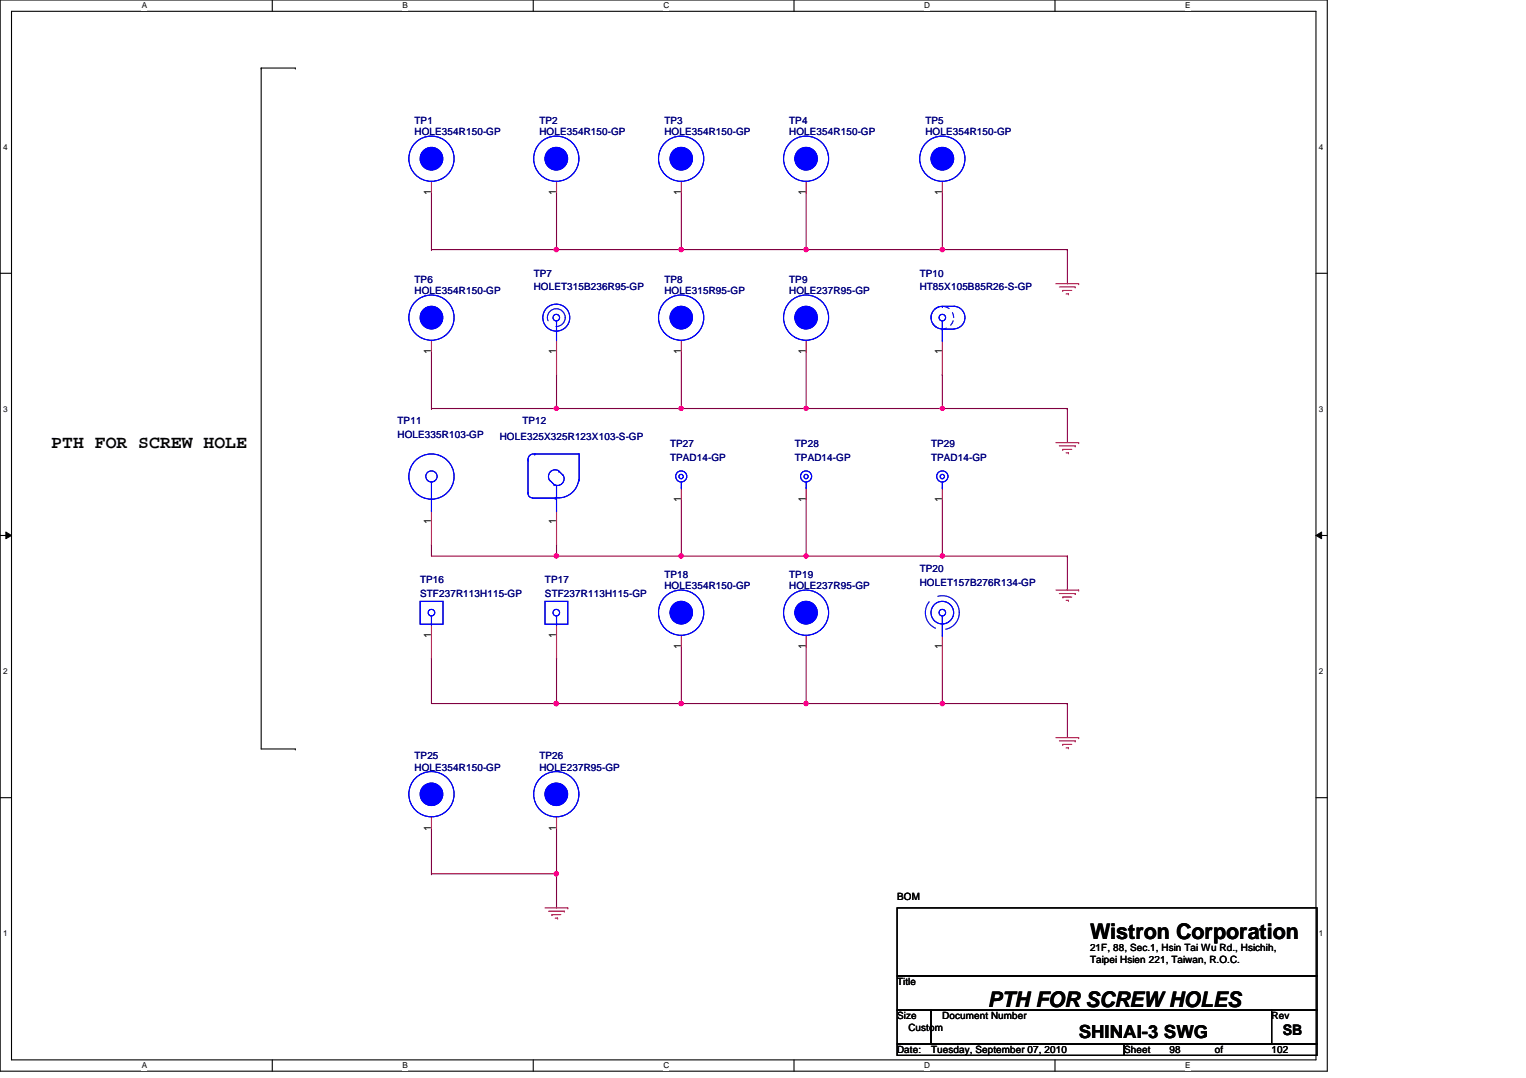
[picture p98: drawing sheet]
<svg xmlns="http://www.w3.org/2000/svg" width="297mm" height="210mm" viewBox="0 0 297 210" stroke-linecap="round" stroke-linejoin="round" font-family="sans-serif">
<defs><g id="words">
<g font-size="4.2">
<text x="212.2" y="182.8">Wistron Corporation</text>
<text x="192.3" y="196.1">PTH FOR SCREW HOLES</text>
</g>
<g font-size="3.5">
<text x="10" y="87.2">PTH FOR SCREW HOLE</text>
<text x="210" y="202.1">SHINAI-3 SWG</text>
</g>
<text font-size="2.8" x="249.7" y="201.5">SB</text>
<g font-size="2">
<text x="83.9" y="38" transform="rotate(-90 83.9 38)">1</text>
<text x="108.3" y="38" transform="rotate(-90 108.3 38)">1</text>
<text x="132.6" y="38" transform="rotate(-90 132.6 38)">1</text>
<text x="156.9" y="38" transform="rotate(-90 156.9 38)">1</text>
<text x="183.4" y="38" transform="rotate(-90 183.4 38)">1</text>
<text x="83.9" y="69" transform="rotate(-90 83.9 69)">1</text>
<text x="108.3" y="69" transform="rotate(-90 108.3 69)">1</text>
<text x="132.6" y="69" transform="rotate(-90 132.6 69)">1</text>
<text x="156.9" y="69" transform="rotate(-90 156.9 69)">1</text>
<text x="183.4" y="69" transform="rotate(-90 183.4 69)">1</text>
<text x="132.6" y="97.7" transform="rotate(-90 132.6 97.7)">1</text>
<text x="156.9" y="97.7" transform="rotate(-90 156.9 97.7)">1</text>
<text x="183.4" y="97.7" transform="rotate(-90 183.4 97.7)">1</text>
<text x="83.9" y="102.1" transform="rotate(-90 83.9 102.1)">1</text>
<text x="108.3" y="102.1" transform="rotate(-90 108.3 102.1)">1</text>
<text x="83.9" y="124.2" transform="rotate(-90 83.9 124.2)">1</text>
<text x="108.3" y="124.2" transform="rotate(-90 108.3 124.2)">1</text>
<text x="132.6" y="126.4" transform="rotate(-90 132.6 126.4)">1</text>
<text x="156.9" y="126.4" transform="rotate(-90 156.9 126.4)">1</text>
<text x="183.4" y="126.4" transform="rotate(-90 183.4 126.4)">1</text>
<text x="83.9" y="161.8" transform="rotate(-90 83.9 161.8)">1</text>
<text x="108.3" y="161.8" transform="rotate(-90 108.3 161.8)">1</text>
</g>
<g font-size="1.9" fill="#000080">
<text x="80.7" y="24.1">TP1</text>
<text x="80.7" y="26.3">HOLE354R150-GP</text>
<text x="105" y="24.1">TP2</text>
<text x="105" y="26.3">HOLE354R150-GP</text>
<text x="129.3" y="24.1">TP3</text>
<text x="129.3" y="26.3">HOLE354R150-GP</text>
<text x="153.6" y="24.1">TP4</text>
<text x="153.6" y="26.3">HOLE354R150-GP</text>
<text x="180.1" y="24.1">TP5</text>
<text x="180.1" y="26.3">HOLE354R150-GP</text>
<text x="103.9" y="53.9">TP7</text>
<text x="179" y="53.9">TP10</text>
<text x="80.7" y="55">TP6</text>
<text x="80.7" y="57.2">HOLE354R150-GP</text>
<text x="103.9" y="56.6">HOLET315B236R95-GP</text>
<text x="129.3" y="55">TP8</text>
<text x="129.3" y="57.2">HOLE315R95-GP</text>
<text x="153.6" y="55">TP9</text>
<text x="153.6" y="57.2">HOLE237R95-GP</text>
<text x="179" y="56.6">HT85X105B85R26-S-GP</text>
<text x="77.4" y="82.6">TP11</text>
<text x="101.7" y="82.6">TP12</text>
<text x="77.4" y="85.3">HOLE335R103-GP</text>
<text x="97.3" y="85.7">HOLE325X325R123X103-S-GP</text>
<text x="130.4" y="87.1">TP27</text>
<text x="130.4" y="89.7">TPAD14-GP</text>
<text x="154.7" y="87.1">TP28</text>
<text x="154.7" y="89.7">TPAD14-GP</text>
<text x="181.2" y="87.1">TP29</text>
<text x="181.2" y="89.7">TPAD14-GP</text>
<text x="81.8" y="113.6">TP16</text>
<text x="106.1" y="113.6">TP17</text>
<text x="129.3" y="112.5">TP18</text>
<text x="153.6" y="112.5">TP19</text>
<text x="179" y="111.4">TP20</text>
<text x="81.8" y="116.2">STF237R113H115-GP</text>
<text x="106.1" y="116.2">STF237R113H115-GP</text>
<text x="129.3" y="114.7">HOLE354R150-GP</text>
<text x="153.6" y="114.7">HOLE237R95-GP</text>
<text x="179" y="114">HOLET157B276R134-GP</text>
<text x="80.7" y="147.8">TP25</text>
<text x="105" y="147.8">TP26</text>
<text x="80.7" y="150">HOLE354R150-GP</text>
<text x="105" y="150">HOLE237R95-GP</text>
</g>
<g font-size="1.9">
<text x="174.6" y="175.3">BOM</text>
<text x="212.2" y="185.2">21F, 88, Sec.1, Hsin Tai Wu Rd., Hsichih,</text>
<text x="174.6" y="191.8">Title</text>
<text x="212.2" y="187.5">Taipei Hsien 221, Taiwan, R.O.C.</text>
<text x="174.6" y="198.5">Size</text>
<text x="176.8" y="200.7">Custom</text>
<text x="183.4" y="198.5">Document Number</text>
<text x="247.5" y="198.5">Rev</text>
<text x="174.6" y="205.1">Date:</text>
<text x="181.2" y="205.1">Tuesday, September 07, 2010</text>
<text x="218.8" y="205.1">Sheet</text>
<text x="227.6" y="205.1">98</text>
<text x="236.5" y="205.1">of</text>
<text x="247.5" y="205.1">102</text>
</g>
<g font-size="1.6">
<text x="27.6" y="1.7">A</text>
<text x="78.4" y="1.7">B</text>
<text x="129.2" y="1.7">C</text>
<text x="179.9" y="1.7">D</text>
<text x="230.7" y="1.7">E</text>
<text x=".6" y="29.1">4</text>
<text x="256.7" y="29.1">4</text>
<text x=".6" y="80.1">3</text>
<text x="256.7" y="80.1">3</text>
<text x=".6" y="131.2">2</text>
<text x="256.7" y="131.2">2</text>
<text x=".6" y="182.2">1</text>
<text x="256.7" y="182.2">1</text>
<text x="27.6" y="208">A</text>
<text x="78.4" y="208">B</text>
<text x="129.2" y="208">C</text>
<text x="179.9" y="208">D</text>
<text x="230.7" y="208">E</text>
</g>
</g></defs>
<path d="M0 0h258.4v208.6h-258.4zM2.2 2.2h254v204.2h-254z" fill="none" stroke="#000" stroke-width=".21"/>
<g fill="#fff">
<path d="M27.6 .2h1.1v1.8h-1.1z"/>
<path d="M27.6 206.6h1.1v1.8h-1.1z"/>
</g>
<path d="M53 0v2.2M53 206.4v2.2" fill="none" stroke="#000" stroke-width=".21"/>
<g fill="#fff">
<path d="M78.4 .2h1v1.8h-1z"/>
<path d="M78.4 206.6h1v1.8h-1z"/>
</g>
<path d="M103.8 0v2.2M103.8 206.4v2.2" fill="none" stroke="#000" stroke-width=".21"/>
<g fill="#fff">
<path d="M129.2 .2h1.1v1.8h-1.1z"/>
<path d="M129.2 206.6h1.1v1.8h-1.1z"/>
</g>
<path d="M154.6 0v2.2M154.6 206.4v2.2" fill="none" stroke="#000" stroke-width=".21"/>
<g fill="#fff">
<path d="M179.9 .2h1.2v1.8h-1.2z"/>
<path d="M179.9 206.6h1.2v1.8h-1.2z"/>
</g>
<path d="M205.4 0v2.2M205.4 206.4v2.2" fill="none" stroke="#000" stroke-width=".21"/>
<g fill="#fff">
<path d="M230.7 .2h1.1v1.8h-1.1z"/>
<path d="M230.7 206.6h1.1v1.8h-1.1z"/>
<path d="M.6 27.7h.9v1.8h-.9z"/>
<path d="M256.7 27.7h.9v1.8h-.9z"/>
<path d="M.6 78.7h.9v1.8h-.9z"/>
<path d="M256.7 78.7h.9v1.8h-.9z"/>
</g>
<path d="M0 53.2h2.2M256.2 53.2h2.2" fill="none" stroke="#000" stroke-width=".21"/>
<g fill="#fff">
<path d="M.6 129.8h.9v1.7h-.9z"/>
<path d="M256.7 129.8h.9v1.7h-.9z"/>
</g>
<path d="M0 104.3h2.2M256.2 104.3h2.2" fill="none" stroke="#000" stroke-width=".21"/>
<path d="M1.1 103.6l1.1 .7-1.1 .6zM256.2 104.3l1.1-.7v1.3z" fill="#000"/>
<path d="M1.1 103.6l1.1 .7-1.1 .6zM256.2 104.3l1.1-.7v1.3z" fill="none" stroke="#000" stroke-width=".19"/>
<g fill="#fff">
<path d="M.6 180.8h.9v1.8h-.9z"/>
<path d="M256.7 180.8h.9v1.8h-.9z"/>
</g>
<path d="M0 155.3h2.2M256.2 155.3h2.2" fill="none" stroke="#000" stroke-width=".21"/>
<path d="M84 137h24.3M108.3 137h.1M207.8 137h.1M207.8 137v6.6" fill="none" stroke="#800040" stroke-width=".21"/>
<circle cx="108.3" cy="137" r=".43" fill="#f0f"/>
<circle cx="108.3" cy="137" r=".43" fill="none" stroke="#f0f" stroke-width=".21"/>
<path d="M132.6 79.5h.1M132.6 68.5v11M132.6 79.5h24.3M156.9 79.5h.1" fill="none" stroke="#800040" stroke-width=".21"/>
<circle cx="156.9" cy="79.5" r=".4" fill="#f0f"/>
<circle cx="156.9" cy="79.5" r=".4" fill="none" stroke="#f0f" stroke-width=".21"/>
<path d="M84 37.5v11.1M108.3 37.5v11.1M132.6 37.5v11.1M84 48.6h.1M108.3 48.6h.1M108.3 48.6h24.3M132.6 48.6h.1M156.9 137h.1M156.9 125.9v11.1" fill="none" stroke="#800040" stroke-width=".21"/>
<circle cx="132.6" cy="48.6" r=".43" fill="#f0f"/>
<circle cx="132.6" cy="48.6" r=".43" fill="none" stroke="#f0f" stroke-width=".21"/>
<path d="M84 79.5h24.3M108.3 72.9h.1M108.3 79.5h.1M108.3 72.9v6.6M207.8 108.3h.1M207.8 108.3v6.6" fill="none" stroke="#800040" stroke-width=".21"/>
<circle cx="108.3" cy="79.5" r=".42" fill="#f0f"/>
<circle cx="108.3" cy="79.5" r=".42" fill="none" stroke="#f0f" stroke-width=".21"/>
<path d="M108.3 79.5h24.3M132.6 79.5h.1M156.9 79.5h.1M156.9 68.5v11M156.9 79.5h26.5M183.4 72.9h.1M183.4 79.5h.1M183.4 72.9v6.6" fill="none" stroke="#800040" stroke-width=".21"/>
<circle cx="132.6" cy="79.5" r=".42" fill="#f0f"/>
<circle cx="132.6" cy="79.5" r=".42" fill="none" stroke="#f0f" stroke-width=".21"/>
<path d="M183.4 37.5v11.1M132.6 48.6h24.3M156.9 48.6h.1M183.4 48.6h.1M183.4 48.6h24.4M207.8 48.6h.1M84 79.5h.1M84 68.5v11" fill="none" stroke="#800040" stroke-width=".21"/>
<circle cx="156.9" cy="48.6" r=".42" fill="#f0f"/>
<circle cx="156.9" cy="48.6" r=".42" fill="none" stroke="#f0f" stroke-width=".21"/>
<path d="M183.4 79.5h24.4M207.8 79.5h.1M207.8 79.5v6.7M132.6 137h.1M132.6 125.9v11.1" fill="none" stroke="#800040" stroke-width=".21"/>
<circle cx="183.4" cy="79.5" r=".42" fill="#f0f"/>
<circle cx="183.4" cy="79.5" r=".42" fill="none" stroke="#f0f" stroke-width=".21"/>
<path d="M84 108.3h24.3M108.3 106h.1M108.3 108.3h.1M108.3 106v2.3" fill="none" stroke="#800040" stroke-width=".21"/>
<circle cx="108.3" cy="108.2" r=".43" fill="#f0f"/>
<circle cx="108.3" cy="108.2" r=".43" fill="none" stroke="#f0f" stroke-width=".21"/>
<path d="M156.9 37.5v11.1M156.9 48.6h.1M156.9 48.6h26.5M183.4 48.6h.1M84 106h.1M84 106v2.3M108.3 108.3h24.3M132.6 108.3h.1" fill="none" stroke="#800040" stroke-width=".21"/>
<circle cx="183.4" cy="48.6" r=".43" fill="#f0f"/>
<circle cx="183.4" cy="48.6" r=".43" fill="none" stroke="#f0f" stroke-width=".21"/>
<path d="M84 48.6h24.3M108.3 48.6h.1" fill="none" stroke="#800040" stroke-width=".21"/>
<circle cx="108.3" cy="48.6" r=".43" fill="#f0f"/>
<circle cx="108.3" cy="48.6" r=".43" fill="none" stroke="#f0f" stroke-width=".21"/>
<path d="M207.8 48.6h.1M207.8 48.6v6.6M84 128.1h.1M84 128.1v8.9M108.3 128.1h.1M108.3 128.1v8.9M156.9 137h26.5M183.4 137h.1" fill="none" stroke="#800040" stroke-width=".21"/>
<circle cx="183.4" cy="137" r=".43" fill="#f0f"/>
<circle cx="183.4" cy="137" r=".43" fill="none" stroke="#f0f" stroke-width=".21"/>
<path d="M108.3 137h24.3M132.6 137h.1" fill="none" stroke="#800040" stroke-width=".21"/>
<circle cx="108.3" cy="137" r=".43" fill="#f0f"/>
<circle cx="108.3" cy="137" r=".43" fill="none" stroke="#f0f" stroke-width=".21"/>
<circle cx="132.6" cy="137" r=".43" fill="#f0f"/>
<circle cx="132.6" cy="137" r=".43" fill="none" stroke="#f0f" stroke-width=".21"/>
<path d="M132.6 137h24.3M156.9 137h.1" fill="none" stroke="#800040" stroke-width=".21"/>
<circle cx="156.9" cy="137" r=".42" fill="#f0f"/>
<circle cx="156.9" cy="137" r=".42" fill="none" stroke="#f0f" stroke-width=".21"/>
<path d="M183.4 137h.1M183.4 130.4v6.6M183.4 137h24.4M207.8 137h.1M84 170.1h24.3M108.3 170.1h.1" fill="none" stroke="#800040" stroke-width=".21"/>
<circle cx="108.3" cy="170.1" r=".43" fill="#f0f"/>
<circle cx="108.3" cy="170.1" r=".43" fill="none" stroke="#f0f" stroke-width=".21"/>
<path d="M132.6 97.2v11.1M132.6 108.3h.1M84 170.1h.1M84 161.3v8.8M108.3 170.1h.1M108.3 161.3v15.5" fill="none" stroke="#800040" stroke-width=".21"/>
<circle cx="132.6" cy="108.2" r=".43" fill="#f0f"/>
<circle cx="132.6" cy="108.2" r=".43" fill="none" stroke="#f0f" stroke-width=".21"/>
<path d="M156.9 97.2v11.1M132.6 108.3h24.3M156.9 108.3h.1" fill="none" stroke="#800040" stroke-width=".21"/>
<circle cx="156.9" cy="108.2" r=".42" fill="#f0f"/>
<circle cx="156.9" cy="108.2" r=".42" fill="none" stroke="#f0f" stroke-width=".21"/>
<path d="M183.4 97.2v11.1M156.9 108.3h26.5M183.4 108.3h.1" fill="none" stroke="#800040" stroke-width=".21"/>
<circle cx="183.4" cy="108.2" r=".43" fill="#f0f"/>
<circle cx="183.4" cy="108.2" r=".43" fill="none" stroke="#f0f" stroke-width=".21"/>
<path d="M183.4 108.3h24.4M207.8 108.3h.1" fill="none" stroke="#800040" stroke-width=".21"/>
<g fill="none" stroke="#f00" stroke-width=".21">
<path d="M108.3 35.3v2.2M205.5 55.2h4.5M206.2 55.9h3.1M206.9 56.6h.1M206.9 56.6h1.7M207.5 57.2h.5M208 57.2h.1M209.3 55.9h.1M210 55.2h.1M205.5 86.2h4.5M206.2 86.8h3.1M206.9 87.5h.1"/>
<path d="M206.9 87.5h1.7M207.5 88.2h.5M208 88.2h.1M209.3 86.8h.1M210 86.2h.1M205.5 114.9h4.5M206.2 115.6h3.1M206.9 116.2h.1M206.9 116.2h1.7M207.5 116.9h.5M208 116.9h.1M209.3 115.6h.1"/>
<path d="M210 114.9h.1M205.5 143.6h4.5M206.2 144.3h3.1M206.9 144.9h.1M206.9 144.9h1.7M207.5 145.6h.5M208 145.6h.1M209.3 144.3h.1M210 143.6h.1M106.1 176.8h4.4M106.8 177.4h3.1M107.4 178.1h.1"/>
<path d="M107.4 178.1h1.8M108.1 178.8h.4M108.5 178.8h.1M109.9 177.4h.1M110.5 176.8h.1"/>
</g>
<path d="M50.8 13.3h.1M50.8 13.3v132.5h6.7M50.8 13.3h6.7M57.5 13.3h.1M57.5 145.8h.1M174.6 176.8h81.8v13.2h-81.8zM174.6 190h81.8v6.7h-81.8zM174.6 196.7h6.6v6.6h-6.6zM181.2 196.7h66.3v6.6h-66.3zM247.5 196.7h8.9v6.6h-8.9zM174.6 203.3h44.2v2.2h-44.2zM218.8 203.3h37.6v2.2h-37.6z" fill="none" stroke="#000" stroke-width=".21"/>
<circle cx="108.3" cy="30.9" r="2.2" fill="#00f"/>
<g fill="none" stroke="#00f" stroke-width=".21">
<circle cx="108.3" cy="30.9" r="4.4"/>
<circle cx="108.3" cy="30.9" r="2.2"/>
</g>
<circle cx="108.3" cy="30.9" r="2.2" fill="#00f"/>
<g fill="none" stroke="#00f" stroke-width=".21">
<path d="M132.6 95h.1M132.6 93.9v1.1"/>
<circle cx="108.3" cy="30.9" r="4.4"/>
<circle cx="108.3" cy="30.9" r="2.2"/>
<circle cx="132.6" cy="92.8" r=".43"/>
<circle cx="132.6" cy="92.8" r="1.08"/>
</g>
<path d="M156.9 35.3v2.2M132.6 95v2.2" fill="none" stroke="#f00" stroke-width=".21"/>
<circle cx="156.9" cy="30.9" r="2.19" fill="#00f"/>
<g fill="none" stroke="#00f" stroke-width=".21">
<circle cx="156.9" cy="30.9" r="4.4"/>
<circle cx="156.9" cy="30.9" r="2.19"/>
</g>
<circle cx="156.9" cy="30.9" r="2.19" fill="#00f"/>
<g fill="none" stroke="#00f" stroke-width=".21">
<circle cx="156.9" cy="30.9" r="4.4"/>
<circle cx="156.9" cy="30.9" r="2.19"/>
</g>
<path d="M132.6 66.3v2.2" fill="none" stroke="#f00" stroke-width=".21"/>
<circle cx="132.6" cy="61.8" r="2.19" fill="#00f"/>
<g fill="none" stroke="#00f" stroke-width=".21">
<circle cx="132.6" cy="61.8" r="4.4"/>
<circle cx="132.6" cy="61.8" r="2.19"/>
</g>
<circle cx="132.6" cy="61.8" r="2.19" fill="#00f"/>
<g fill="none" stroke="#00f" stroke-width=".21">
<circle cx="132.6" cy="61.8" r="4.4"/>
<circle cx="132.6" cy="61.8" r="2.19"/>
</g>
<path d="M132.6 35.3v2.2" fill="none" stroke="#f00" stroke-width=".21"/>
<circle cx="132.6" cy="30.9" r="2.19" fill="#00f"/>
<g fill="none" stroke="#00f" stroke-width=".21">
<circle cx="132.6" cy="30.9" r="4.4"/>
<circle cx="132.6" cy="30.9" r="2.19"/>
</g>
<circle cx="132.6" cy="30.9" r="2.19" fill="#00f"/>
<g fill="none" stroke="#00f" stroke-width=".21">
<circle cx="132.6" cy="30.9" r="4.4"/>
<circle cx="132.6" cy="30.9" r="2.19"/>
</g>
<path d="M183.4 35.3v2.2" fill="none" stroke="#f00" stroke-width=".21"/>
<circle cx="183.4" cy="30.9" r="2.2" fill="#00f"/>
<g fill="none" stroke="#00f" stroke-width=".21">
<circle cx="183.4" cy="30.9" r="4.4"/>
<circle cx="183.4" cy="30.9" r="2.2"/>
</g>
<circle cx="183.4" cy="30.9" r="2.2" fill="#00f"/>
<g fill="none" stroke="#00f" stroke-width=".21">
<path d="M102.8 95.9h.1M102.8 95.9v.1a.86 .86 0 0 0 .9 .9M102.8 89.5v6.4M103.7 97h4.4M104.1 88.4a1.12 1.12 0 0 0-1.3 1.3M104.1 88.4h.1M104.1 88.4h8.6v5.1M107 93.5l.9 .9M107.9 94.4h.1M108.1 97h.1M108.3 99.4h.1M108.3 94.6v4.8"/>
<path d="M108.7 91.6a1.33 1.33 0 0 0-1.7 .3 1.33 1.33 0 0 0 0 1.7M108.8 91.7h.1M108.8 91.7l.8 .9M109.6 92.5a1.28 1.28 0 0 1-.1 1.5 1.28 1.28 0 0 1-1.6 .4M112.6 93.5a3.9 3.9 0 0 1-4.5 3.4M112.7 93.5h.1M156.9 95h.1M156.9 93.9v1.1M106.1 117.1h4.4v4.4h-4.4zM108.3 120v1.5M108.3 121.5h.1"/>
<circle cx="183.4" cy="30.9" r="4.4"/>
<circle cx="183.4" cy="30.9" r="2.2"/>
<circle cx="156.9" cy="92.8" r=".42"/>
<circle cx="156.9" cy="92.8" r="1.08"/>
<circle cx="108.3" cy="119.3" r=".64"/>
</g>
<path d="M108.3 99.4v6.6M156.9 95v2.2M108.3 121.5v6.6M84 159.1v2.2" fill="none" stroke="#f00" stroke-width=".21"/>
<circle cx="84" cy="154.7" r="2.19" fill="#00f"/>
<g fill="none" stroke="#00f" stroke-width=".21">
<circle cx="84" cy="154.6" r="4.4"/>
<circle cx="84" cy="154.7" r="2.19"/>
</g>
<circle cx="84" cy="154.7" r="2.19" fill="#00f"/>
<g fill="none" stroke="#00f" stroke-width=".21">
<path d="M183.4 59.6h.1M183.4 59.6a2.2 2.2 0 0 0-2.2 2.2 2.2 2.2 0 0 0 2.2 2.3M183.4 59.6h2.5M185.7 59.6a2.2 2.2 0 0 1 2.1 2.2 2.2 2.2 0 0 1-2.1 2.3M183.4 64.1h.1M183.4 66.3h.1M183.4 64.1h2.3M183.4 62.5v3.8"/>
<circle cx="183.4" cy="61.8" r=".64"/>
<circle cx="84" cy="154.6" r="4.4"/>
<circle cx="84" cy="154.7" r="2.19"/>
</g>
<path d="M183.4 66.3v6.6M156.9 123.7v2.2" fill="none" stroke="#f00" stroke-width=".21"/>
<circle cx="183.4" cy="61.8" r="2.2" fill="none" stroke="#fff" stroke-width=".19" stroke-dasharray="1 1 1 1 1 1 1 1"/>
<circle cx="183.4" cy="61.8" r="2.2" fill="none" stroke="#00f" stroke-width=".19" stroke-dasharray="1 1 1 1 1 1 1 1"/>
<circle cx="156.9" cy="119.3" r="2.19" fill="#00f"/>
<g fill="none" stroke="#00f" stroke-width=".21">
<circle cx="156.9" cy="119.3" r="4.4"/>
<circle cx="156.9" cy="119.3" r="2.19"/>
</g>
<circle cx="156.9" cy="119.3" r="2.19" fill="#00f"/>
<g fill="none" stroke="#00f" stroke-width=".21">
<circle cx="156.9" cy="119.3" r="4.4"/>
<circle cx="156.9" cy="119.3" r="2.19"/>
</g>
<path d="M108.3 159.1v2.2" fill="none" stroke="#f00" stroke-width=".21"/>
<circle cx="108.3" cy="154.7" r="2.19" fill="#00f"/>
<g fill="none" stroke="#00f" stroke-width=".21">
<circle cx="108.3" cy="154.6" r="4.4"/>
<circle cx="108.3" cy="154.7" r="2.19"/>
</g>
<circle cx="108.3" cy="154.7" r="2.19" fill="#00f"/>
<g fill="none" stroke="#00f" stroke-width=".21">
<circle cx="108.3" cy="154.6" r="4.4"/>
<circle cx="108.3" cy="154.7" r="2.19"/>
</g>
<path d="M132.6 123.7v2.2" fill="none" stroke="#f00" stroke-width=".21"/>
<circle cx="132.6" cy="119.3" r="2.19" fill="#00f"/>
<g fill="none" stroke="#00f" stroke-width=".21">
<circle cx="132.6" cy="119.3" r="4.4"/>
<circle cx="132.6" cy="119.3" r="2.19"/>
</g>
<circle cx="132.6" cy="119.3" r="2.19" fill="#00f"/>
<g fill="none" stroke="#00f" stroke-width=".21">
<circle cx="132.6" cy="119.3" r="4.4"/>
<circle cx="132.6" cy="119.3" r="2.19"/>
</g>
<path d="M156.9 66.3v2.2" fill="none" stroke="#f00" stroke-width=".21"/>
<circle cx="156.9" cy="61.8" r="2.19" fill="#00f"/>
<g fill="none" stroke="#00f" stroke-width=".21">
<circle cx="156.9" cy="61.8" r="4.4"/>
<circle cx="156.9" cy="61.8" r="2.19"/>
</g>
<circle cx="156.9" cy="61.8" r="2.19" fill="#00f"/>
<g fill="none" stroke="#00f" stroke-width=".21">
<path d="M183.4 95h.1M183.4 93.9v1.1M81.8 117.1h4.4v4.4h-4.4zM84 120v1.5M84 121.5h.1"/>
<circle cx="156.9" cy="61.8" r="4.4"/>
<circle cx="156.9" cy="61.8" r="2.19"/>
<circle cx="183.4" cy="92.8" r=".43"/>
<circle cx="183.4" cy="92.8" r="1.09"/>
<circle cx="84" cy="119.3" r=".64"/>
</g>
<path d="M84 35.3v2.2M183.4 95v2.2M84 121.5v6.6" fill="none" stroke="#f00" stroke-width=".21"/>
<circle cx="84" cy="30.9" r="2.2" fill="#00f"/>
<g fill="none" stroke="#00f" stroke-width=".21">
<circle cx="84" cy="30.9" r="4.4"/>
<circle cx="84" cy="30.9" r="2.2"/>
</g>
<circle cx="84" cy="30.9" r="2.2" fill="#00f"/>
<g fill="none" stroke="#00f" stroke-width=".21">
<path d="M108.3 62.5h.1M108.3 62.5v3.8M183.4 120v3.7M183.4 123.7h.1"/>
<circle cx="84" cy="30.9" r="4.4"/>
<circle cx="84" cy="30.9" r="2.2"/>
<circle cx="108.3" cy="61.8" r="2.63"/>
<circle cx="108.3" cy="61.8" r=".64"/>
<circle cx="183.4" cy="119.3" r=".64"/>
<circle cx="183.4" cy="119.3" r="2.2"/>
</g>
<path d="M84 66.3v2.2M108.3 66.3v6.6M183.4 123.7v6.7" fill="none" stroke="#f00" stroke-width=".21"/>
<g fill="none" stroke="#fff" stroke-width=".19" stroke-dasharray="6.1 2">
<circle cx="108.3" cy="61.8" r="1.74"/>
<circle cx="183.4" cy="119.3" r="3.3"/>
</g>
<g fill="none" stroke="#00f" stroke-width=".19" stroke-dasharray="6.1 2">
<circle cx="108.3" cy="61.8" r="1.74"/>
<circle cx="183.4" cy="119.3" r="3.3"/>
</g>
<circle cx="84" cy="61.8" r="2.2" fill="#00f"/>
<g fill="none" stroke="#00f" stroke-width=".21">
<circle cx="84" cy="61.8" r="4.4"/>
<circle cx="84" cy="61.8" r="2.2"/>
</g>
<circle cx="84" cy="61.8" r="2.2" fill="#00f"/>
<g fill="none" stroke="#00f" stroke-width=".21">
<path d="M84 99.4h.1M84 93.9v5.5"/>
<circle cx="84" cy="61.8" r="4.4"/>
<circle cx="84" cy="61.8" r="2.2"/>
<circle cx="84" cy="92.8" r="4.4"/>
<circle cx="84" cy="92.8" r="1.09"/>
</g>
<path d="M84 99.4v6.6" fill="none" stroke="#f00" stroke-width=".21"/>
<circle cx="108.3" cy="137" r=".43" fill="#f0f"/>
<circle cx="108.3" cy="137" r=".43" fill="none" stroke="#f0f" stroke-width=".21"/>
<circle cx="156.9" cy="79.5" r=".4" fill="#f0f"/>
<circle cx="156.9" cy="79.5" r=".4" fill="none" stroke="#f0f" stroke-width=".21"/>
<circle cx="132.6" cy="48.6" r=".43" fill="#f0f"/>
<circle cx="132.6" cy="48.6" r=".43" fill="none" stroke="#f0f" stroke-width=".21"/>
<circle cx="108.3" cy="79.5" r=".42" fill="#f0f"/>
<circle cx="108.3" cy="79.5" r=".42" fill="none" stroke="#f0f" stroke-width=".21"/>
<circle cx="132.6" cy="79.5" r=".42" fill="#f0f"/>
<circle cx="132.6" cy="79.5" r=".42" fill="none" stroke="#f0f" stroke-width=".21"/>
<circle cx="156.9" cy="48.6" r=".42" fill="#f0f"/>
<circle cx="156.9" cy="48.6" r=".42" fill="none" stroke="#f0f" stroke-width=".21"/>
<circle cx="183.4" cy="79.5" r=".42" fill="#f0f"/>
<circle cx="183.4" cy="79.5" r=".42" fill="none" stroke="#f0f" stroke-width=".21"/>
<circle cx="108.3" cy="108.2" r=".43" fill="#f0f"/>
<circle cx="108.3" cy="108.2" r=".43" fill="none" stroke="#f0f" stroke-width=".21"/>
<circle cx="183.4" cy="48.6" r=".43" fill="#f0f"/>
<circle cx="183.4" cy="48.6" r=".43" fill="none" stroke="#f0f" stroke-width=".21"/>
<circle cx="108.3" cy="48.6" r=".43" fill="#f0f"/>
<circle cx="108.3" cy="48.6" r=".43" fill="none" stroke="#f0f" stroke-width=".21"/>
<circle cx="183.4" cy="137" r=".43" fill="#f0f"/>
<circle cx="183.4" cy="137" r=".43" fill="none" stroke="#f0f" stroke-width=".21"/>
<circle cx="108.3" cy="137" r=".43" fill="#f0f"/>
<circle cx="108.3" cy="137" r=".43" fill="none" stroke="#f0f" stroke-width=".21"/>
<circle cx="132.6" cy="137" r=".43" fill="#f0f"/>
<circle cx="132.6" cy="137" r=".43" fill="none" stroke="#f0f" stroke-width=".21"/>
<circle cx="156.9" cy="137" r=".42" fill="#f0f"/>
<circle cx="156.9" cy="137" r=".42" fill="none" stroke="#f0f" stroke-width=".21"/>
<circle cx="108.3" cy="170.1" r=".43" fill="#f0f"/>
<circle cx="108.3" cy="170.1" r=".43" fill="none" stroke="#f0f" stroke-width=".21"/>
<circle cx="132.6" cy="108.2" r=".43" fill="#f0f"/>
<circle cx="132.6" cy="108.2" r=".43" fill="none" stroke="#f0f" stroke-width=".21"/>
<circle cx="156.9" cy="108.2" r=".42" fill="#f0f"/>
<circle cx="156.9" cy="108.2" r=".42" fill="none" stroke="#f0f" stroke-width=".21"/>
<circle cx="183.4" cy="108.2" r=".43" fill="#f0f"/>
<circle cx="183.4" cy="108.2" r=".43" fill="none" stroke="#f0f" stroke-width=".21"/>
<use href="#words"/>
</svg>
